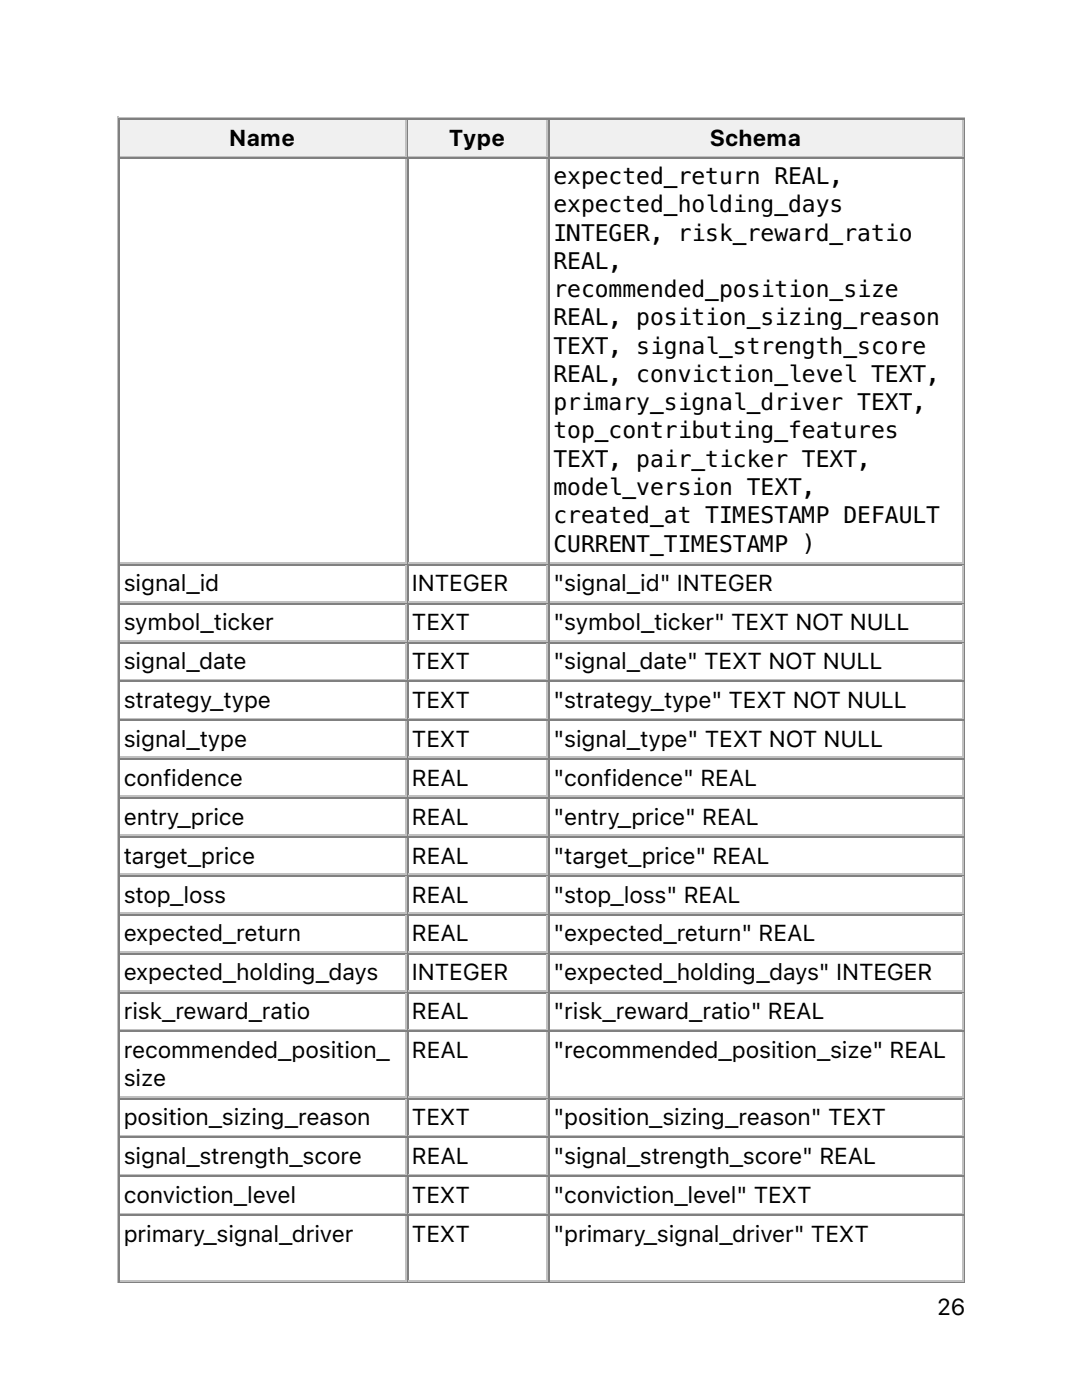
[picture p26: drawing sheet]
<svg xmlns="http://www.w3.org/2000/svg" width="216mm" height="279mm" viewBox="0 0 216 279" stroke-linecap="round" stroke-linejoin="round" font-family="sans-serif">
<defs><g id="words">
<g font-size="4.6">
<text x="45.8" y="29.1">Name</text>
<text x="89.6" y="29.1">Type</text>
<text x="141.7" y="29.1">Schema</text>
<text x="110.4" y="36.7">expected_return REAL,</text>
<text x="110.4" y="42.4">expected_holding_days</text>
<text x="110.4" y="48">INTEGER, risk_reward_ratio</text>
<text x="110.4" y="53.6">REAL,</text>
<text x="110.4" y="59.3">recommended_position_size</text>
<text x="110.4" y="64.9">REAL, position_sizing_reason</text>
<text x="110.4" y="70.6">TEXT, signal_strength_score</text>
<text x="110.4" y="76.2">REAL, conviction_level TEXT,</text>
<text x="110.4" y="81.9">primary_signal_driver TEXT,</text>
<text x="110.4" y="87.5">top_contributing_features</text>
<text x="110.4" y="93.2">TEXT, pair_ticker TEXT,</text>
<text x="110.4" y="98.8">model_version TEXT,</text>
<text x="110.4" y="104.4">created_at TIMESTAMP DEFAULT</text>
<text x="110.4" y="110.1">CURRENT_TIMESTAMP )</text>
<text x="24.7" y="118">signal_id</text>
<text x="82.2" y="118">INTEGER</text>
<text x="110.4" y="118">&quot;signal_id&quot; INTEGER</text>
<text x="24.7" y="125.8">symbol_ticker</text>
<text x="82.2" y="125.8">TEXT</text>
<text x="110.4" y="125.8">&quot;symbol_ticker&quot; TEXT NOT NULL</text>
<text x="24.7" y="133.5">signal_date</text>
<text x="82.2" y="133.5">TEXT</text>
<text x="110.4" y="133.5">&quot;signal_date&quot; TEXT NOT NULL</text>
<text x="24.7" y="141.3">strategy_type</text>
<text x="82.2" y="141.3">TEXT</text>
<text x="110.4" y="141.3">&quot;strategy_type&quot; TEXT NOT NULL</text>
<text x="24.7" y="149.1">signal_type</text>
<text x="82.2" y="149.1">TEXT</text>
<text x="110.4" y="149.1">&quot;signal_type&quot; TEXT NOT NULL</text>
<text x="24.7" y="156.8">confidence</text>
<text x="82.2" y="156.8">REAL</text>
<text x="110.4" y="156.8">&quot;confidence&quot; REAL</text>
<text x="24.7" y="164.6">entry_price</text>
<text x="82.2" y="164.6">REAL</text>
<text x="110.4" y="164.6">&quot;entry_price&quot; REAL</text>
<text x="24.7" y="172.4">target_price</text>
<text x="82.2" y="172.4">REAL</text>
<text x="110.4" y="172.4">&quot;target_price&quot; REAL</text>
<text x="24.7" y="180.1">stop_loss</text>
<text x="82.2" y="180.1">REAL</text>
<text x="110.4" y="180.1">&quot;stop_loss&quot; REAL</text>
<text x="24.7" y="187.9">expected_return</text>
<text x="82.2" y="187.9">REAL</text>
<text x="110.4" y="187.9">&quot;expected_return&quot; REAL</text>
<text x="24.7" y="195.6">expected_holding_days</text>
<text x="82.2" y="195.6">INTEGER</text>
<text x="110.4" y="195.6">&quot;expected_holding_days&quot; INTEGER</text>
<text x="24.7" y="203.4">risk_reward_ratio</text>
<text x="82.2" y="203.4">REAL</text>
<text x="110.4" y="203.4">&quot;risk_reward_ratio&quot; REAL</text>
<text x="24.7" y="211.2">recommended_position_</text>
<text x="82.2" y="211.2">REAL</text>
<text x="110.4" y="211.2">&quot;recommended_position_size&quot; REAL</text>
<text x="24.7" y="216.8">size</text>
<text x="24.7" y="224.6">position_sizing_reason</text>
<text x="82.2" y="224.6">TEXT</text>
<text x="110.4" y="224.6">&quot;position_sizing_reason&quot; TEXT</text>
<text x="24.7" y="232.3">signal_strength_score</text>
<text x="82.2" y="232.3">REAL</text>
<text x="110.4" y="232.3">&quot;signal_strength_score&quot; REAL</text>
<text x="24.7" y="240.1">conviction_level</text>
<text x="82.2" y="240.1">TEXT</text>
<text x="110.4" y="240.1">&quot;conviction_level&quot; TEXT</text>
<text x="24.7" y="247.8">primary_signal_driver</text>
<text x="82.2" y="247.8">TEXT</text>
<text x="110.4" y="247.8">&quot;primary_signal_driver&quot; TEXT</text>
<text x="187" y="262.5">26</text>
</g>
</g></defs>
<path d="M23.5 23.3v232.8M23.6 23.5h169M24 31.2h57.1M81 24v7" fill="none" stroke="#c0c0c0" stroke-width=".35"/>
<path d="M23.8 23.6v7.8M24 23.8h57.1M192.4 23.6v232.2M23.6 255.9h169" fill="none" stroke="#808080" stroke-width=".35"/>
<g fill="#f0f0f0">
<path d="M24 24h56.8v7h-56.8z"/>
<path d="M45.5 24.7h13.8v5.6h-13.8z"/>
</g>
<path d="M81.3 23.6v7.8M81.5 23.8h27.9" fill="none" stroke="#808080" stroke-width=".35"/>
<path d="M81.5 31.2h27.9M109.2 24v7" fill="none" stroke="#c0c0c0" stroke-width=".35"/>
<g fill="#f0f0f0">
<path d="M81.5 24h27.5v7h-27.5z"/>
<path d="M89.6 24.7h11.3v5.6h-11.3z"/>
</g>
<path d="M109.5 23.6v7.8M109.7 23.8h82.6" fill="none" stroke="#808080" stroke-width=".35"/>
<path d="M109.7 31.2h82.6M192.1 24v7" fill="none" stroke="#c0c0c0" stroke-width=".35"/>
<g fill="#f0f0f0">
<path d="M109.7 24h82.2v7h-82.2z"/>
<path d="M141.5 24.7h18.7v5.6h-18.7z"/>
</g>
<g fill="none" stroke="#808080" stroke-width=".35">
<path d="M23.8 31.4v224.4M24 31.6h57.1M81.3 31.4v224.4M81.5 31.6h27.9M109.5 31.4v224.4M109.7 31.6h82.6M24 112.7h57.1M81.5 112.7h27.9M109.7 112.7h82.6M24 120.5h57.1M24 128.2h57.1M24 136h57.1"/>
<path d="M81.5 120.5h27.9M81.5 128.2h27.9M81.5 136h27.9M109.7 120.5h82.6M109.7 128.2h82.6M109.7 136h82.6M24 143.8h57.1M24 151.5h57.1M24 159.3h57.1M81.5 143.8h27.9M81.5 151.5h27.9M81.5 159.3h27.9"/>
<path d="M109.7 143.8h82.6M109.7 151.5h82.6M109.7 159.3h82.6M24 167h57.1M24 174.8h57.1M81.5 167h27.9M81.5 174.8h27.9M109.7 167h82.6M109.7 174.8h82.6M24 182.6h57.1M24 190.3h57.1M24 198.1h57.1"/>
<path d="M81.5 182.6h27.9M81.5 190.3h27.9M81.5 198.1h27.9M109.7 182.6h82.6M109.7 190.3h82.6M109.7 198.1h82.6M24 205.8h57.1M24 219.3h57.1M81.5 205.8h27.9M81.5 219.3h27.9M109.7 205.8h82.6M109.7 219.3h82.6"/>
<path d="M24 227h57.1M24 234.8h57.1M81.5 227h27.9M81.5 234.8h27.9M109.7 227h82.6M109.7 234.8h82.6M24 242.5h57.1M81.5 242.5h27.9M109.7 242.5h82.6"/>
</g>
<g fill="none" stroke="#c0c0c0" stroke-width=".35">
<path d="M81 31.8v80.4M109.2 31.8v80.4M192.1 31.8v80.4M24 112.4h57.1M81 112.9v7M81.5 112.4h27.9M109.2 112.9v7M109.7 112.4h82.6M192.1 112.9v7M24 120.1h57.1M24 127.9h57.1M24 135.6h57.1"/>
<path d="M81 120.6v7.1M81 128.4v7.1M81 136.2v7M81.5 120.1h27.9M81.5 127.9h27.9M81.5 135.6h27.9M109.2 120.6v7.1M109.2 128.4v7.1M109.2 136.2v7M109.7 120.1h82.6M109.7 127.9h82.6M109.7 135.6h82.6"/>
<path d="M192.1 120.6v7.1M192.1 128.4v7.1M192.1 136.2v7M24 143.4h57.1M24 151.2h57.1M24 158.9h57.1M81 143.9v7.1M81 151.7v7.1M81 159.5v7M81.5 143.4h27.9M81.5 151.2h27.9M81.5 158.9h27.9"/>
<path d="M109.2 143.9v7.1M109.2 151.7v7.1M109.2 159.5v7M109.7 143.4h82.6M109.7 151.2h82.6M109.7 158.9h82.6M192.1 143.9v7.1M192.1 151.7v7.1M192.1 159.5v7M24 166.7h57.1M24 174.4h57.1M81 167.2v7.1"/>
<path d="M81 175v7M81.5 166.7h27.9M81.5 174.4h27.9M109.2 167.2v7.1M109.2 175v7M109.7 166.7h82.6M109.7 174.4h82.6M192.1 167.2v7.1M192.1 175v7M24 182.2h57.1M24 190h57.1M24 197.7h57.1"/>
<path d="M81 182.7v7.1M81 190.5v7.1M81 198.3v7M81.5 182.2h27.9M81.5 190h27.9M81.5 197.7h27.9M109.2 182.7v7.1M109.2 190.5v7.1M109.2 198.3v7M109.7 182.2h82.6M109.7 190h82.6M109.7 197.7h82.6"/>
<path d="M192.1 182.7v7.1M192.1 190.5v7.1M192.1 198.3v7M24 205.5h57.1M24 218.9h57.1M81 206v12.7M81 219.4v7.1M81.5 205.5h27.9M81.5 218.9h27.9M109.2 206v12.7M109.2 219.4v7.1M109.7 205.5h82.6"/>
<path d="M109.7 218.9h82.6M192.1 206v12.7M192.1 219.4v7.1M24 226.7h57.1M24 234.4h57.1M81 227.2v7M81 234.9v7.1M81.5 226.7h27.9M81.5 234.4h27.9M109.2 227.2v7M109.2 234.9v7.1M109.7 226.7h82.6"/>
<path d="M109.7 234.4h82.6M192.1 227.2v7M192.1 234.9v7.1M24 242.2h57.1M24 255.6h57.1M81 242.7v12.7M81.5 242.2h27.9M81.5 255.6h27.9M109.2 242.7v12.7M109.7 242.2h82.6M109.7 255.6h82.6M192.1 242.7v12.7"/>
</g>
<use href="#words"/>
</svg>
